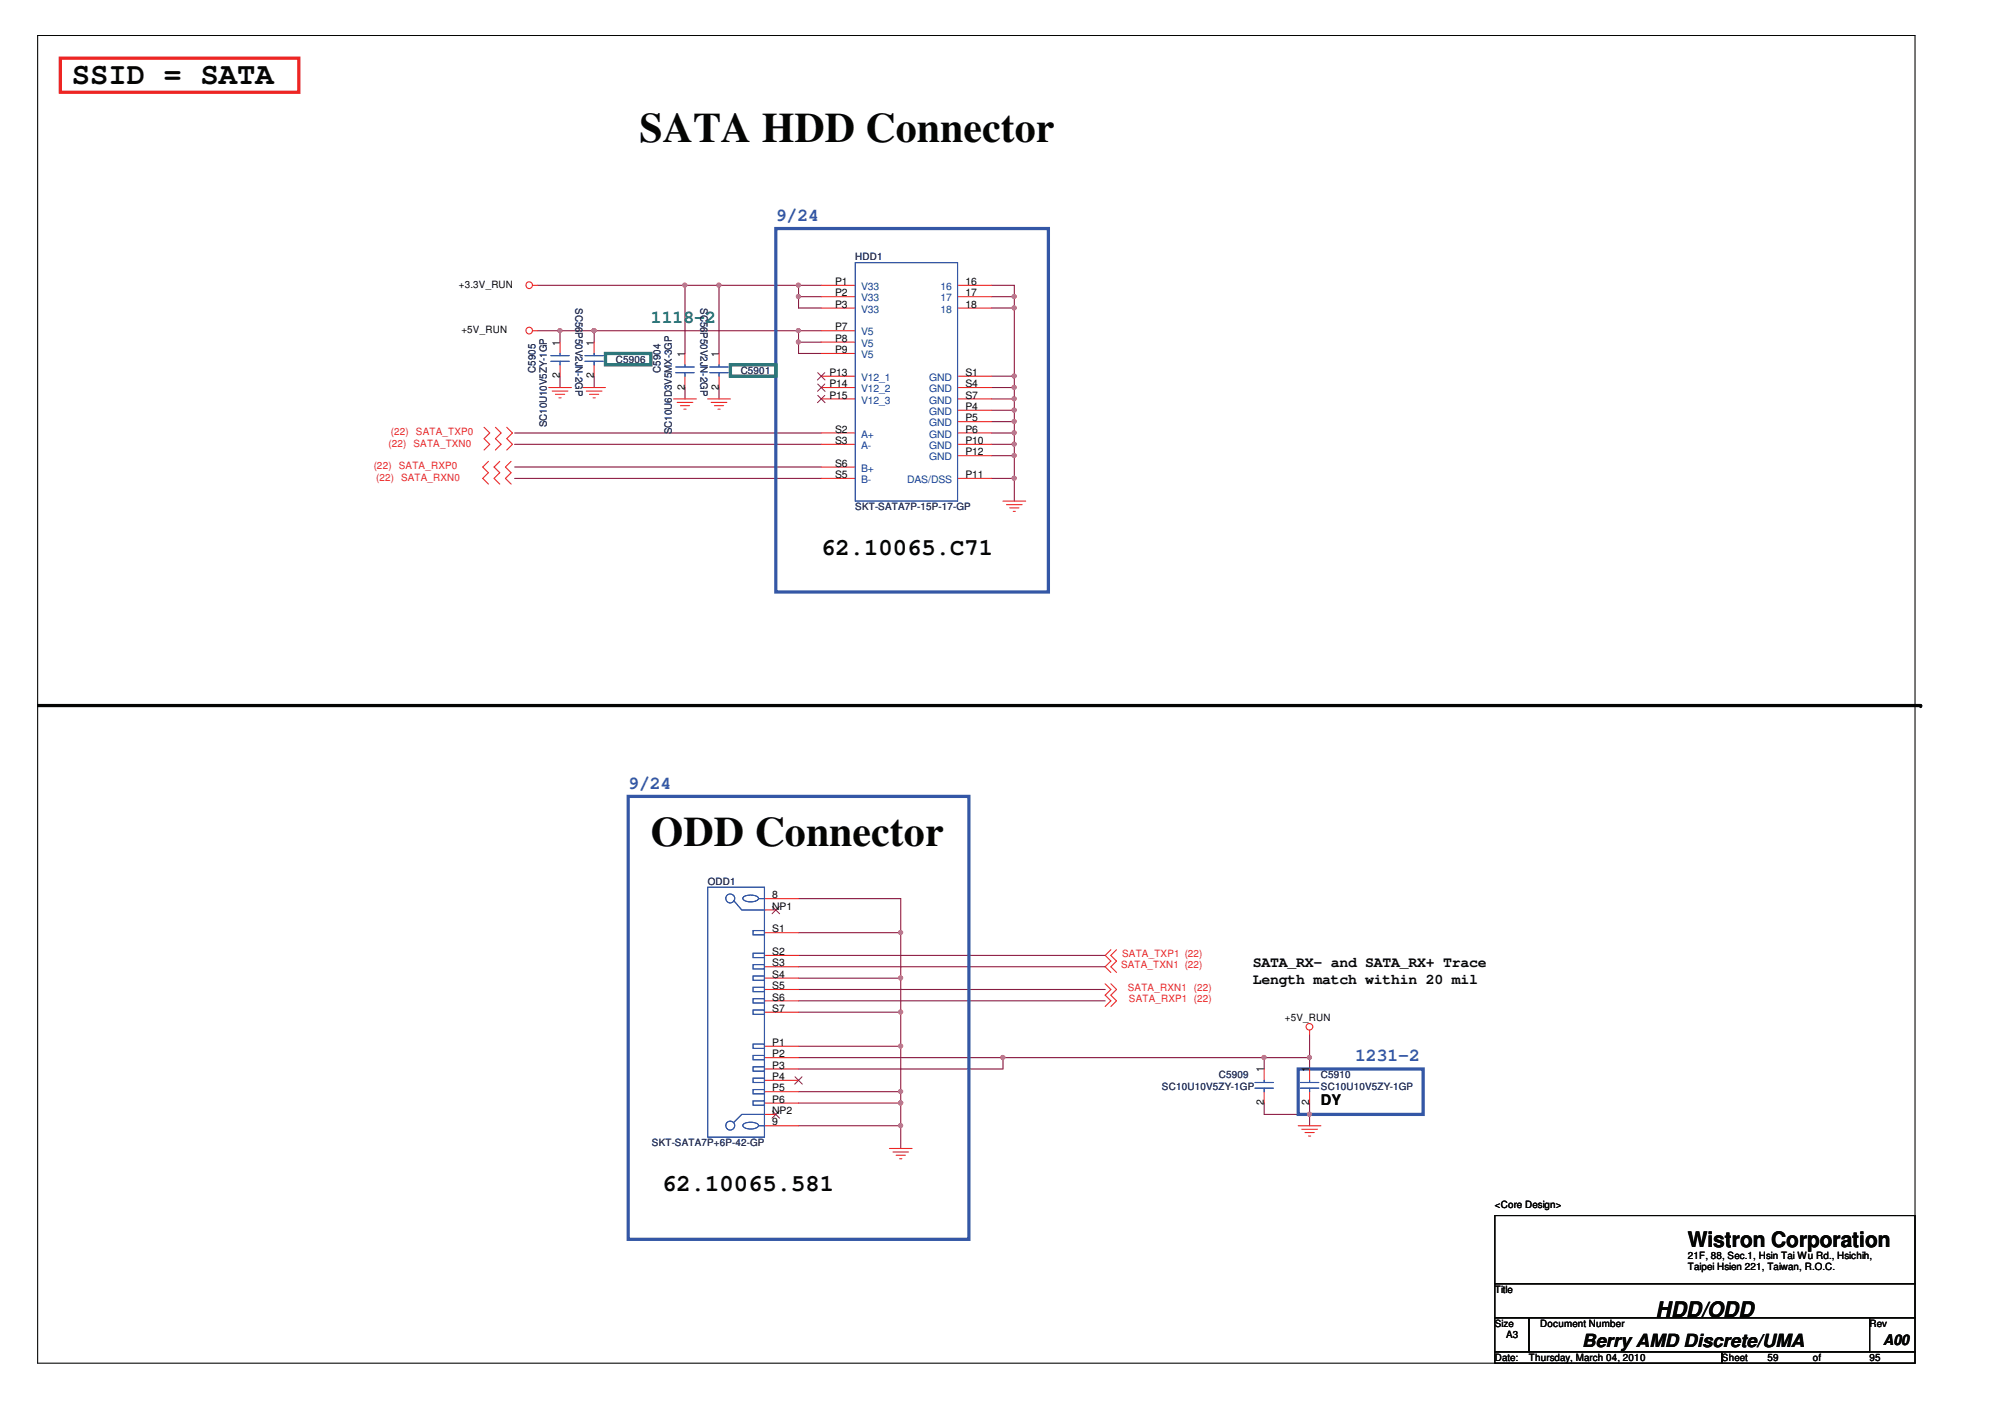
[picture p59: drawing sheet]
<svg xmlns="http://www.w3.org/2000/svg" width="297mm" height="210mm" viewBox="0 0 297 210" stroke-linecap="round" stroke-linejoin="round" font-family="sans-serif">
<defs><g id="words">
<g font-size="6.3" fill="#040503">
<text x="95.4" y="21.2">SATA HDD Connector</text>
<text x="97.1" y="126.2">ODD Connector</text>
</g>
<text font-size="4.6" fill="#040503" x="10.7" y="12.5">SSID = SATA</text>
<g font-size="3.6" fill="#040503">
<text x="122.5" y="82.9">62.10065.C71</text>
<text x="98.8" y="177.8">62.10065.581</text>
</g>
<g font-size="3.2" fill="#040503">
<text x="251.8" y="186">Wistron Corporation</text>
<text x="247.1" y="196.4">HDD/ODD</text>
</g>
<g font-size="2.7" fill="#3457a6">
<text x="115.7" y="33">9/24</text>
<text x="93.7" y="117.7">9/24</text>
<text x="202.2" y="158.3">1231-2</text>
</g>
<text font-size="2.7" fill="#047e41" x="97.1" y="48.2">1118-2</text>
<text font-size="2.7" fill="#040503" x="236" y="200.9">Berry AMD Discrete/UMA</text>
<g font-size="2.2" fill="#040503">
<text x="186.9" y="144.3">SATA_RX- and SATA_RX+ Trace</text>
<text x="186.9" y="146.7">Length match within 20 mil</text>
<text x="197.1" y="164.9">DY</text>
<text x="280.9" y="200.6">A00</text>
</g>
<g font-size="1.5" fill="#252c73">
<text x="127.6" y="38.9">HDD1</text>
<text x="85.9" y="46" transform="rotate(90 85.9 46)">SC56P50V2JN-2GP</text>
<text x="104.5" y="46" transform="rotate(90 104.5 46)">SC56P50V2JN-2GP</text>
<text x="79.9" y="55.6" transform="rotate(-90 79.9 55.6)">C5905</text>
<text x="91.9" y="54.1">C5906</text>
<text x="98.5" y="55.6" transform="rotate(-90 98.5 55.6)">C5904</text>
<text x="110.5" y="55.8">C5901</text>
<text x="81.6" y="63.7" transform="rotate(-90 81.6 63.7)">SC10U10V5ZY-1GP</text>
<text x="100.2" y="64.8" transform="rotate(-90 100.2 64.8)">SC10U6D3V5MX-3GP</text>
<text x="127.6" y="76.1">SKT-SATA7P-15P-17-GP</text>
<text x="105.6" y="132">ODD1</text>
<text x="181.8" y="160.8">C5909</text>
<text x="197.1" y="160.8">C5910</text>
<text x="173.4" y="162.5">SC10U10V5ZY-1GP</text>
<text x="197.1" y="162.5">SC10U10V5ZY-1GP</text>
<text x="97.3" y="171">SKT-SATA7P+6P-42-GP</text>
</g>
<g font-size="1.5" fill="#040503">
<text x="68.5" y="42.9">+3.3V_RUN</text>
<text x="124.6" y="42.5">P1</text>
<text x="124.6" y="44.2">P2</text>
<text x="124.6" y="45.9">P3</text>
<text x="144" y="42.5">16</text>
<text x="144" y="44.2">17</text>
<text x="144" y="45.9">18</text>
<text x="68.8" y="49.7">+5V_RUN</text>
<text x="83.5" y="51.6" transform="rotate(-90 83.5 51.6)">1</text>
<text x="88.6" y="51.6" transform="rotate(-90 88.6 51.6)">1</text>
<text x="102.2" y="53.3" transform="rotate(-90 102.2 53.3)">1</text>
<text x="107.2" y="53.3" transform="rotate(-90 107.2 53.3)">1</text>
<text x="124.6" y="49.3">P7</text>
<text x="124.6" y="51">P8</text>
<text x="124.6" y="52.7">P9</text>
<text x="83.5" y="56.4" transform="rotate(-90 83.5 56.4)">2</text>
<text x="88.6" y="56.4" transform="rotate(-90 88.6 56.4)">2</text>
<text x="102.2" y="58.1" transform="rotate(-90 102.2 58.1)">2</text>
<text x="107.2" y="58.1" transform="rotate(-90 107.2 58.1)">2</text>
<text x="123.7" y="56.1">P13</text>
<text x="123.7" y="57.8">P14</text>
<text x="123.7" y="59.5">P15</text>
<text x="144" y="56.1">S1</text>
<text x="144" y="57.8">S4</text>
<text x="144" y="59.5">S7</text>
<text x="124.6" y="64.6">S2</text>
<text x="144" y="61.2">P4</text>
<text x="144" y="62.9">P5</text>
<text x="144" y="64.6">P6</text>
<text x="124.6" y="66.2">S3</text>
<text x="124.6" y="69.6">S6</text>
<text x="124.6" y="71.3">S5</text>
<text x="144" y="66.2">P10</text>
<text x="144" y="71.3">P11</text>
<text x="144" y="67.9">P12</text>
<text x="115.2" y="134">8</text>
<text x="115.2" y="135.7">NP1</text>
<text x="115.2" y="139.1">S1</text>
<text x="115.2" y="142.5">S2</text>
<text x="115.2" y="144.2">S3</text>
<text x="115.2" y="145.9">S4</text>
<text x="115.2" y="147.6">S5</text>
<text x="115.2" y="149.3">S6</text>
<text x="115.2" y="151">S7</text>
<text x="191.7" y="152.4">+5V_RUN</text>
<text x="115.2" y="156">P1</text>
<text x="115.2" y="157.7">P2</text>
<text x="115.2" y="159.4">P3</text>
<text x="115.2" y="161.1">P4</text>
<text x="188.6" y="160" transform="rotate(-90 188.6 160)">1</text>
<text x="195.3" y="160" transform="rotate(-90 195.3 160)">1</text>
<text x="115.2" y="162.8">P5</text>
<text x="115.2" y="164.5">P6</text>
<text x="115.2" y="167.9">9</text>
<text x="115.2" y="166.2">NP2</text>
<text x="188.6" y="164.9" transform="rotate(-90 188.6 164.9)">2</text>
<text x="195.3" y="164.9" transform="rotate(-90 195.3 164.9)">2</text>
<text x="223" y="180.2">&lt;Core Design&gt;</text>
<text x="251.8" y="187.8">21F, 88, Sec.1, Hsin Tai Wu Rd., Hsichih,</text>
<text x="251.8" y="189.5">Taipei Hsien 221, Taiwan, R.O.C.</text>
<text x="223" y="192.9">Title</text>
<text x="223" y="198">Size</text>
<text x="229.8" y="198">Document Number</text>
<text x="278.9" y="198">Rev</text>
<text x="223" y="203">Date:</text>
<text x="224.7" y="199.7">A3</text>
<text x="228.1" y="203">Thursday, March 04, 2010</text>
<text x="256.9" y="203">Sheet</text>
<text x="263.7" y="203">59</text>
<text x="270.5" y="203">of</text>
<text x="278.9" y="203">95</text>
</g>
<g font-size="1.5" fill="#0e457b">
<text x="128.5" y="43.3">V33</text>
<text x="128.5" y="44.9">V33</text>
<text x="128.5" y="46.6">V33</text>
<text x="140.3" y="43.3">16</text>
<text x="140.3" y="44.9">17</text>
<text x="140.3" y="46.6">18</text>
<text x="128.5" y="50">V5</text>
<text x="128.5" y="51.7">V5</text>
<text x="128.5" y="53.4">V5</text>
<text x="128.5" y="56.8">V12_1</text>
<text x="128.5" y="58.5">V12_2</text>
<text x="138.6" y="56.8">GND</text>
<text x="138.6" y="58.5">GND</text>
<text x="128.5" y="60.2">V12_3</text>
<text x="128.5" y="65.3">A+</text>
<text x="138.6" y="60.2">GND</text>
<text x="138.6" y="61.9">GND</text>
<text x="138.6" y="63.6">GND</text>
<text x="138.6" y="65.3">GND</text>
<text x="128.5" y="67">A-</text>
<text x="128.5" y="70.4">B+</text>
<text x="138.6" y="67">GND</text>
<text x="138.6" y="68.7">GND</text>
<text x="128.5" y="72.1">B-</text>
<text x="135.4" y="72.1">DAS/DSS</text>
</g>
<g font-size="1.5" fill="#ee2523">
<text x="58.3" y="65">(22)</text>
<text x="62.1" y="65">SATA_TXP0</text>
<text x="55.8" y="70">(22)</text>
<text x="56.1" y="71.7">(22)</text>
<text x="58" y="66.7">(22)</text>
<text x="59.5" y="70">SATA_RXP0</text>
<text x="59.8" y="71.7">SATA_RXN0</text>
<text x="61.7" y="66.7">SATA_TXN0</text>
<text x="167.4" y="142.7">SATA_TXP1 (22)</text>
<text x="167.3" y="144.4">SATA_TXN1 (22)</text>
<text x="168.3" y="147.8">SATA_RXN1 (22)</text>
<text x="168.4" y="149.5">SATA_RXP1 (22)</text>
</g>
</g></defs>
<path d="M5.6 5.3h280.1v198.1h-280.1z" fill="none" stroke="#040503" stroke-width=".16"/>
<path d="M134.4 139.1v6.8M134.4 151v5.1" fill="none" stroke="#89163e" stroke-width=".16"/>
<circle cx="134.4" cy="145.9" r=".31" fill="#ca5ca3"/>
<circle cx="134.4" cy="145.9" r=".31" fill="none" stroke="#ca5ca3" stroke-width=".16"/>
<path d="M119.1 134.1h15.3M119.1 147.6h45.8M149.6 157.8h39" fill="none" stroke="#89163e" stroke-width=".16"/>
<circle cx="149.6" cy="157.8" r=".31" fill="#ca5ca3"/>
<circle cx="149.6" cy="157.8" r=".31" fill="none" stroke="#ca5ca3" stroke-width=".16"/>
<path d="M195.4 154.4v3.4h-6.8v1.7" fill="none" stroke="#89163e" stroke-width=".16"/>
<circle cx="195.4" cy="157.8" r=".31" fill="#ca5ca3"/>
<circle cx="195.4" cy="157.8" r=".31" fill="none" stroke="#ca5ca3" stroke-width=".16"/>
<circle cx="188.6" cy="157.8" r=".31" fill="#ca5ca3"/>
<circle cx="188.6" cy="157.8" r=".31" fill="none" stroke="#ca5ca3" stroke-width=".16"/>
<path d="M188.6 164.6v1.7h6.8v1.6" fill="none" stroke="#89163e" stroke-width=".16"/>
<circle cx="195.4" cy="166.2" r=".31" fill="#ca5ca3"/>
<circle cx="195.4" cy="166.2" r=".31" fill="none" stroke="#ca5ca3" stroke-width=".16"/>
<path d="M119.1 159.5h30.5M119.1 162.9h15.3" fill="none" stroke="#89163e" stroke-width=".16"/>
<circle cx="134.4" cy="162.8" r=".31" fill="#ca5ca3"/>
<circle cx="134.4" cy="162.8" r=".31" fill="none" stroke="#ca5ca3" stroke-width=".16"/>
<path d="M119.1 139.1h15.3M119.1 156.1h15.3M119.1 149.3h45.8M149.6 157.8v1.7M195.4 157.8v1.7M119.1 164.6h15.3M195.4 164.6v1.7" fill="none" stroke="#89163e" stroke-width=".16"/>
<circle cx="134.4" cy="164.5" r=".31" fill="#ca5ca3"/>
<circle cx="134.4" cy="164.5" r=".31" fill="none" stroke="#ca5ca3" stroke-width=".16"/>
<path d="M119.1 151h15.3" fill="none" stroke="#89163e" stroke-width=".16"/>
<circle cx="134.4" cy="151" r=".31" fill="#ca5ca3"/>
<circle cx="134.4" cy="151" r=".31" fill="none" stroke="#ca5ca3" stroke-width=".16"/>
<path d="M119.1 167.9h15.3M134.4 164.6v6.7" fill="none" stroke="#89163e" stroke-width=".16"/>
<circle cx="134.4" cy="167.9" r=".31" fill="#ca5ca3"/>
<circle cx="134.4" cy="167.9" r=".31" fill="none" stroke="#ca5ca3" stroke-width=".16"/>
<path d="M134.4 134.1v5" fill="none" stroke="#89163e" stroke-width=".16"/>
<circle cx="134.4" cy="139.1" r=".31" fill="#ca5ca3"/>
<circle cx="134.4" cy="139.1" r=".31" fill="none" stroke="#ca5ca3" stroke-width=".16"/>
<path d="M119.1 145.9h15.3M134.4 162.9v1.7" fill="none" stroke="#89163e" stroke-width=".16"/>
<circle cx="134.4" cy="164.5" r=".31" fill="#ca5ca3"/>
<circle cx="134.4" cy="164.5" r=".31" fill="none" stroke="#ca5ca3" stroke-width=".16"/>
<path d="M119.1 142.5h45.8M119.1 144.2h45.8M119.1 157.8h30.5M134.4 145.9v5.1M134.4 156.1v6.8" fill="none" stroke="#89163e" stroke-width=".16"/>
<circle cx="134.4" cy="156.1" r=".31" fill="#ca5ca3"/>
<circle cx="134.4" cy="156.1" r=".31" fill="none" stroke="#ca5ca3" stroke-width=".16"/>
<path d="M88.6 49.3h30.5M119.1 51v1.7" fill="none" stroke="#89163e" stroke-width=".16"/>
<circle cx="88.6" cy="49.3" r=".31" fill="#ca5ca3"/>
<circle cx="88.6" cy="49.3" r=".31" fill="none" stroke="#ca5ca3" stroke-width=".16"/>
<path d="M83.6 49.3h5M119.1 49.3v1.7" fill="none" stroke="#89163e" stroke-width=".16"/>
<circle cx="88.6" cy="49.3" r=".31" fill="#ca5ca3"/>
<circle cx="88.6" cy="49.3" r=".31" fill="none" stroke="#ca5ca3" stroke-width=".16"/>
<circle cx="83.5" cy="49.3" r=".31" fill="#ca5ca3"/>
<circle cx="83.5" cy="49.3" r=".31" fill="none" stroke="#ca5ca3" stroke-width=".16"/>
<path d="M80.2 49.3h3.4v1.7M88.6 49.3v1.7M119.1 51h3.4" fill="none" stroke="#89163e" stroke-width=".16"/>
<circle cx="119.1" cy="51" r=".31" fill="#ca5ca3"/>
<circle cx="119.1" cy="51" r=".31" fill="none" stroke="#ca5ca3" stroke-width=".16"/>
<path d="M119.1 49.3h3.4" fill="none" stroke="#89163e" stroke-width=".16"/>
<circle cx="119.1" cy="49.3" r=".31" fill="#ca5ca3"/>
<circle cx="119.1" cy="49.3" r=".31" fill="none" stroke="#ca5ca3" stroke-width=".16"/>
<path d="M83.6 56.1v1.7M88.6 56.1v1.7M107.3 42.6h11.8M119.1 52.7h3.4" fill="none" stroke="#89163e" stroke-width=".16"/>
<circle cx="107.3" cy="42.5" r=".31" fill="#ca5ca3"/>
<circle cx="107.3" cy="42.5" r=".31" fill="none" stroke="#ca5ca3" stroke-width=".16"/>
<path d="M80.2 42.6h22v10.1M119.1 44.3h3.4M122.5 42.6h-3.4v3.4h3.4" fill="none" stroke="#89163e" stroke-width=".16"/>
<circle cx="119.1" cy="44.2" r=".31" fill="#ca5ca3"/>
<circle cx="119.1" cy="44.2" r=".31" fill="none" stroke="#ca5ca3" stroke-width=".16"/>
<circle cx="119.1" cy="42.5" r=".31" fill="#ca5ca3"/>
<circle cx="119.1" cy="42.5" r=".31" fill="none" stroke="#ca5ca3" stroke-width=".16"/>
<path d="M102.2 42.6h5.1v10.1M102.2 57.8v1.7M107.3 57.8v1.7" fill="none" stroke="#89163e" stroke-width=".16"/>
<circle cx="102.2" cy="42.5" r=".31" fill="#ca5ca3"/>
<circle cx="102.2" cy="42.5" r=".31" fill="none" stroke="#ca5ca3" stroke-width=".16"/>
<path d="M76.8 69.7h45.7M76.8 71.4h45.7M76.8 64.6h45.7M151.3 68v3.4h-3.4" fill="none" stroke="#89163e" stroke-width=".16"/>
<circle cx="151.3" cy="68" r=".31" fill="#ca5ca3"/>
<circle cx="151.3" cy="68" r=".31" fill="none" stroke="#ca5ca3" stroke-width=".16"/>
<path d="M151.3 66.3v1.7h-3.4" fill="none" stroke="#89163e" stroke-width=".16"/>
<circle cx="151.3" cy="66.3" r=".31" fill="#ca5ca3"/>
<circle cx="151.3" cy="66.3" r=".31" fill="none" stroke="#ca5ca3" stroke-width=".16"/>
<path d="M151.3 64.6v1.7h-3.4" fill="none" stroke="#89163e" stroke-width=".16"/>
<circle cx="151.3" cy="64.6" r=".31" fill="#ca5ca3"/>
<circle cx="151.3" cy="64.6" r=".31" fill="none" stroke="#ca5ca3" stroke-width=".16"/>
<path d="M147.9 62.9h3.4v1.7h-3.4" fill="none" stroke="#89163e" stroke-width=".16"/>
<circle cx="151.3" cy="62.9" r=".31" fill="#ca5ca3"/>
<circle cx="151.3" cy="62.9" r=".31" fill="none" stroke="#ca5ca3" stroke-width=".16"/>
<path d="M147.9 61.2h3.4v1.7" fill="none" stroke="#89163e" stroke-width=".16"/>
<circle cx="151.3" cy="61.2" r=".31" fill="#ca5ca3"/>
<circle cx="151.3" cy="61.2" r=".31" fill="none" stroke="#ca5ca3" stroke-width=".16"/>
<path d="M147.9 59.5h3.4v1.7" fill="none" stroke="#89163e" stroke-width=".16"/>
<circle cx="151.3" cy="59.5" r=".31" fill="#ca5ca3"/>
<circle cx="151.3" cy="59.5" r=".31" fill="none" stroke="#ca5ca3" stroke-width=".16"/>
<path d="M147.9 57.8h3.4v1.7" fill="none" stroke="#89163e" stroke-width=".16"/>
<circle cx="151.3" cy="57.8" r=".31" fill="#ca5ca3"/>
<circle cx="151.3" cy="57.8" r=".31" fill="none" stroke="#ca5ca3" stroke-width=".16"/>
<path d="M151.3 56.1v1.7" fill="none" stroke="#89163e" stroke-width=".16"/>
<circle cx="151.3" cy="56.1" r=".31" fill="#ca5ca3"/>
<circle cx="151.3" cy="56.1" r=".31" fill="none" stroke="#ca5ca3" stroke-width=".16"/>
<path d="M147.9 56.1h3.4M151.3 71.4v3.4" fill="none" stroke="#89163e" stroke-width=".16"/>
<circle cx="151.3" cy="71.3" r=".31" fill="#ca5ca3"/>
<circle cx="151.3" cy="71.3" r=".31" fill="none" stroke="#ca5ca3" stroke-width=".16"/>
<path d="M147.9 42.6h3.4v3.4M147.9 44.3h3.4" fill="none" stroke="#89163e" stroke-width=".16"/>
<circle cx="151.3" cy="44.2" r=".31" fill="#ca5ca3"/>
<circle cx="151.3" cy="44.2" r=".31" fill="none" stroke="#ca5ca3" stroke-width=".16"/>
<path d="M147.9 46h3.4v10.1" fill="none" stroke="#89163e" stroke-width=".16"/>
<circle cx="151.3" cy="45.9" r=".31" fill="#ca5ca3"/>
<circle cx="151.3" cy="45.9" r=".31" fill="none" stroke="#ca5ca3" stroke-width=".16"/>
<path d="M76.8 66.3h45.7" fill="none" stroke="#89163e" stroke-width=".16"/>
<g fill="none" stroke="#ee2523" stroke-width=".16">
<path d="M79.5 49.3h.7M79.5 42.6h.7M81.9 57.8h3.3M82.4 58.3h2.3M82.9 58.8h1.3M83.4 59.3h.3M86.9 57.8h3.4M87.5 58.3h2.3M88 58.8h1.3M88.5 59.3h.3M100.5 59.5h3.4M105.6 59.5h3.4"/>
<path d="M72.2 63.7l.9 .9-.9 .8 .9 .9-.9 .8M72.9 68.8l-.9 .9 .9 .8-.9 .9 .9 .8M73.9 63.7l.9 .9-.9 .8 .9 .9-.9 .8M74.6 68.8l-.9 .9 .9 .8-.9 .9 .9 .8M75.6 63.7l.9 .9-.9 .8 .9 .9-.9 .8M76.3 68.8l-.9 .9 .9 .8-.9 .9 .9 .8M101 60h2.4M101.5 60.5h1.4M102 61h.4M106.1 60h2.3M106.6 60.5h1.4M107.1 61h.3"/>
<path d="M149.6 74.8h3.4M150.2 75.3h2.3M150.6 75.8h1.4M151.2 76.3h.3M164.9 146.8l.8 .8-.8 .9 .8 .8-.8 .9M165.7 141.7l-.8 .8 .8 .9-.8 .8 .8 .9M165.7 146.8l.9 .8-.9 .9 .9 .8-.9 .9M166.6 141.7l-.9 .8 .9 .9-.9 .8 .9 .9M195.4 153.7v.7M132.7 171.3h3.4M133.2 171.9h2.4M133.7 172.3h1.4"/>
<path d="M134.2 172.9h.3M193.7 167.9h3.4M194.2 168.5h2.3M194.7 169h1.4M195.2 169.5h.3"/>
<circle cx="78.9" cy="49.3" r=".5"/>
<circle cx="78.9" cy="42.5" r=".5"/>
<circle cx="195.4" cy="153.2" r=".5"/>
</g>
<path d="M223 181.3h62.7v10.2h-62.7zM223 191.5h62.7v5.1h-62.7zM223 196.6h5.1v5.1h-5.1zM228.1 196.6h50.8v5.1h-50.8zM278.9 196.6h6.8v5.1h-6.8zM223 201.7h33.9v1.7h-33.9zM256.9 201.7h28.8v1.7h-28.8z" fill="none" stroke="#040503" stroke-width=".16"/>
<path d="M9 8.7h35.6v5.1h-35.6z" fill="none" stroke="#ee2523" stroke-width=".48"/>
<path d="M5.6 105.3h281" fill="none" stroke="#040503" stroke-width=".48"/>
<circle cx="286.6" cy="105.3" r=".24" fill="#040503"/>
<path d="M115.7 34.1h40.7v54.2h-40.7zM93.7 118.8h50.8v66.1h-50.8zM193.7 159.5h18.6v6.8h-18.6z" fill="none" stroke="#3457a6" stroke-width=".48"/>
<path d="M90.3 52.7h6.8v1.7h-6.8zM109 54.4h6.7v1.7h-6.7z" fill="none" stroke="#047e41" stroke-width=".48"/>
<g fill="none" stroke="#ee2523" stroke-width=".16">
<path d="M83.6 51v1.7M83.6 54.4v1.7M88.6 51v1.7M88.6 54.4v1.7M102.2 52.7v1.7M102.2 56.1v1.7M107.3 52.7v1.7M107.3 56.1v1.7M122.5 56.1h5.1M122.5 57.8h5.1M122.5 59.5h5.1M122.5 42.6h5.1"/>
<path d="M122.5 44.3h5.1M122.5 46h5.1M122.5 49.3h5.1M122.5 51h5.1M122.5 52.7h5.1M142.9 56.1h5M142.9 57.8h5M142.9 59.5h5M142.9 42.6h5M142.9 44.3h5M142.9 46h5M122.5 64.6h5.1"/>
<path d="M122.5 66.3h5.1M122.5 71.4h5.1M122.5 69.7h5.1M142.9 61.2h5M142.9 62.9h5M142.9 64.6h5M142.9 66.3h5M142.9 71.4h5M142.9 68h5M114.1 139.1h5M114.1 134.1h5M114.1 135.8h1.6"/>
<path d="M114.1 142.5h5M114.1 144.2h5M114.1 145.9h5M114.1 147.6h5M114.1 149.3h5M114.1 151h5M114.1 156.1h5M114.1 157.8h5M114.1 159.5h5M188.6 159.5v1.7M195.4 159.5v1.7M114.1 161.2h5"/>
<path d="M114.1 162.9h5M114.1 164.6h5M114.1 167.9h5M114.1 166.3h1.6M188.6 162.9v1.7M195.4 162.9v1.7"/>
</g>
<g fill="none" stroke="#3457a6" stroke-width=".16">
<path d="M127.6 39.2h15.3v35.6h-15.3zM82.2 53.1h2.7M82.2 53.9h2.7M83.6 52.7v.4M83.6 53.9v.5M87.3 53.1h2.7M87.3 53.9h2.7M88.6 52.7v.4M88.6 53.9v.5M100.8 54.8h2.8M100.8 55.6h2.8M102.2 54.4v.4"/>
<path d="M102.2 55.6v.5M105.9 54.8h2.7M105.9 55.6h2.7M107.3 54.4v.4M107.3 55.6v.5M105.6 132.4h8.5v37.2h-8.5zM109.5 134.4l1.2 1.4h3.4M110.9 133.8a2.16 2.16 0 0 1 2.2 0l.1 .2a1.62 1.62 0 0 1-2.3 .2l-.1-.2zM112.4 138.8h1.7v.7h-1.7zM113.2 134.1h.9M112.4 142.2h1.7v.7h-1.7zM112.4 143.9h1.7v.6h-1.7z"/>
<path d="M112.4 145.6h1.7v.6h-1.7zM112.4 147.3h1.7v.6h-1.7zM112.4 149h1.7v.6h-1.7zM112.4 150.7h1.7v.6h-1.7zM112.4 155.8h1.7v.6h-1.7zM112.4 157.5h1.7v.6h-1.7zM112.4 159.2h1.7v.6h-1.7zM110.9 167.7a2.16 2.16 0 0 1 2.2 0l.1 .2a1.62 1.62 0 0 1-2.3 .2l-.1-.2zM112.4 160.8h1.7v.7h-1.7zM112.4 162.5h1.7v.7h-1.7zM112.4 164.2h1.7v.7h-1.7zM113.2 167.9h.9"/>
<path d="M114.1 166.3h-3.4l-1.2 1.1M187.2 161.5h2.8M187.2 162.3h2.8M188.6 161.2v.3M188.6 162.3v.6M194 161.5h2.8M194 162.3h2.8M195.4 161.2v.3M195.4 162.3v.6"/>
<circle cx="108.9" cy="134" r=".67"/>
<circle cx="108.9" cy="167.9" r=".67"/>
</g>
<path d="M122 55.6l1.1 1.1M122 57.3l1.1 1.1M122 59l1.1 1.1M123 55.6l-1 1.1M123 57.3l-1 1.1M123 59l-1 1.1M115.2 135.2l1.1 1.1M116.3 135.2l-1.1 1.1M115.2 165.7l1.1 1.1M116.3 165.7l-1.1 1.1M118.6 160.6l1.1 1.1M119.7 160.6l-1.1 1.1" fill="none" stroke="#873d1c" stroke-width=".15"/>
<circle cx="134.4" cy="145.9" r=".31" fill="#ca5ca3"/>
<circle cx="134.4" cy="145.9" r=".31" fill="none" stroke="#ca5ca3" stroke-width=".16"/>
<circle cx="149.6" cy="157.8" r=".31" fill="#ca5ca3"/>
<circle cx="149.6" cy="157.8" r=".31" fill="none" stroke="#ca5ca3" stroke-width=".16"/>
<circle cx="195.4" cy="157.8" r=".31" fill="#ca5ca3"/>
<circle cx="195.4" cy="157.8" r=".31" fill="none" stroke="#ca5ca3" stroke-width=".16"/>
<circle cx="188.6" cy="157.8" r=".31" fill="#ca5ca3"/>
<circle cx="188.6" cy="157.8" r=".31" fill="none" stroke="#ca5ca3" stroke-width=".16"/>
<circle cx="195.4" cy="166.2" r=".31" fill="#ca5ca3"/>
<circle cx="195.4" cy="166.2" r=".31" fill="none" stroke="#ca5ca3" stroke-width=".16"/>
<circle cx="134.4" cy="162.8" r=".31" fill="#ca5ca3"/>
<circle cx="134.4" cy="162.8" r=".31" fill="none" stroke="#ca5ca3" stroke-width=".16"/>
<circle cx="134.4" cy="164.5" r=".31" fill="#ca5ca3"/>
<circle cx="134.4" cy="164.5" r=".31" fill="none" stroke="#ca5ca3" stroke-width=".16"/>
<circle cx="134.4" cy="151" r=".31" fill="#ca5ca3"/>
<circle cx="134.4" cy="151" r=".31" fill="none" stroke="#ca5ca3" stroke-width=".16"/>
<circle cx="134.4" cy="167.9" r=".31" fill="#ca5ca3"/>
<circle cx="134.4" cy="167.9" r=".31" fill="none" stroke="#ca5ca3" stroke-width=".16"/>
<circle cx="134.4" cy="139.1" r=".31" fill="#ca5ca3"/>
<circle cx="134.4" cy="139.1" r=".31" fill="none" stroke="#ca5ca3" stroke-width=".16"/>
<circle cx="134.4" cy="164.5" r=".31" fill="#ca5ca3"/>
<circle cx="134.4" cy="164.5" r=".31" fill="none" stroke="#ca5ca3" stroke-width=".16"/>
<circle cx="134.4" cy="156.1" r=".31" fill="#ca5ca3"/>
<circle cx="134.4" cy="156.1" r=".31" fill="none" stroke="#ca5ca3" stroke-width=".16"/>
<circle cx="88.6" cy="49.3" r=".31" fill="#ca5ca3"/>
<circle cx="88.6" cy="49.3" r=".31" fill="none" stroke="#ca5ca3" stroke-width=".16"/>
<circle cx="88.6" cy="49.3" r=".31" fill="#ca5ca3"/>
<circle cx="88.6" cy="49.3" r=".31" fill="none" stroke="#ca5ca3" stroke-width=".16"/>
<circle cx="83.5" cy="49.3" r=".31" fill="#ca5ca3"/>
<circle cx="83.5" cy="49.3" r=".31" fill="none" stroke="#ca5ca3" stroke-width=".16"/>
<circle cx="119.1" cy="51" r=".31" fill="#ca5ca3"/>
<circle cx="119.1" cy="51" r=".31" fill="none" stroke="#ca5ca3" stroke-width=".16"/>
<circle cx="119.1" cy="49.3" r=".31" fill="#ca5ca3"/>
<circle cx="119.1" cy="49.3" r=".31" fill="none" stroke="#ca5ca3" stroke-width=".16"/>
<circle cx="107.3" cy="42.5" r=".31" fill="#ca5ca3"/>
<circle cx="107.3" cy="42.5" r=".31" fill="none" stroke="#ca5ca3" stroke-width=".16"/>
<circle cx="119.1" cy="44.2" r=".31" fill="#ca5ca3"/>
<circle cx="119.1" cy="44.2" r=".31" fill="none" stroke="#ca5ca3" stroke-width=".16"/>
<circle cx="119.1" cy="42.5" r=".31" fill="#ca5ca3"/>
<circle cx="119.1" cy="42.5" r=".31" fill="none" stroke="#ca5ca3" stroke-width=".16"/>
<circle cx="102.2" cy="42.5" r=".31" fill="#ca5ca3"/>
<circle cx="102.2" cy="42.5" r=".31" fill="none" stroke="#ca5ca3" stroke-width=".16"/>
<circle cx="151.3" cy="68" r=".31" fill="#ca5ca3"/>
<circle cx="151.3" cy="68" r=".31" fill="none" stroke="#ca5ca3" stroke-width=".16"/>
<circle cx="151.3" cy="66.3" r=".31" fill="#ca5ca3"/>
<circle cx="151.3" cy="66.3" r=".31" fill="none" stroke="#ca5ca3" stroke-width=".16"/>
<circle cx="151.3" cy="64.6" r=".31" fill="#ca5ca3"/>
<circle cx="151.3" cy="64.6" r=".31" fill="none" stroke="#ca5ca3" stroke-width=".16"/>
<circle cx="151.3" cy="62.9" r=".31" fill="#ca5ca3"/>
<circle cx="151.3" cy="62.9" r=".31" fill="none" stroke="#ca5ca3" stroke-width=".16"/>
<circle cx="151.3" cy="61.2" r=".31" fill="#ca5ca3"/>
<circle cx="151.3" cy="61.2" r=".31" fill="none" stroke="#ca5ca3" stroke-width=".16"/>
<circle cx="151.3" cy="59.5" r=".31" fill="#ca5ca3"/>
<circle cx="151.3" cy="59.5" r=".31" fill="none" stroke="#ca5ca3" stroke-width=".16"/>
<circle cx="151.3" cy="57.8" r=".31" fill="#ca5ca3"/>
<circle cx="151.3" cy="57.8" r=".31" fill="none" stroke="#ca5ca3" stroke-width=".16"/>
<circle cx="151.3" cy="56.1" r=".31" fill="#ca5ca3"/>
<circle cx="151.3" cy="56.1" r=".31" fill="none" stroke="#ca5ca3" stroke-width=".16"/>
<circle cx="151.3" cy="71.3" r=".31" fill="#ca5ca3"/>
<circle cx="151.3" cy="71.3" r=".31" fill="none" stroke="#ca5ca3" stroke-width=".16"/>
<circle cx="151.3" cy="44.2" r=".31" fill="#ca5ca3"/>
<circle cx="151.3" cy="44.2" r=".31" fill="none" stroke="#ca5ca3" stroke-width=".16"/>
<circle cx="151.3" cy="45.9" r=".31" fill="#ca5ca3"/>
<circle cx="151.3" cy="45.9" r=".31" fill="none" stroke="#ca5ca3" stroke-width=".16"/>
<use href="#words"/>
</svg>
